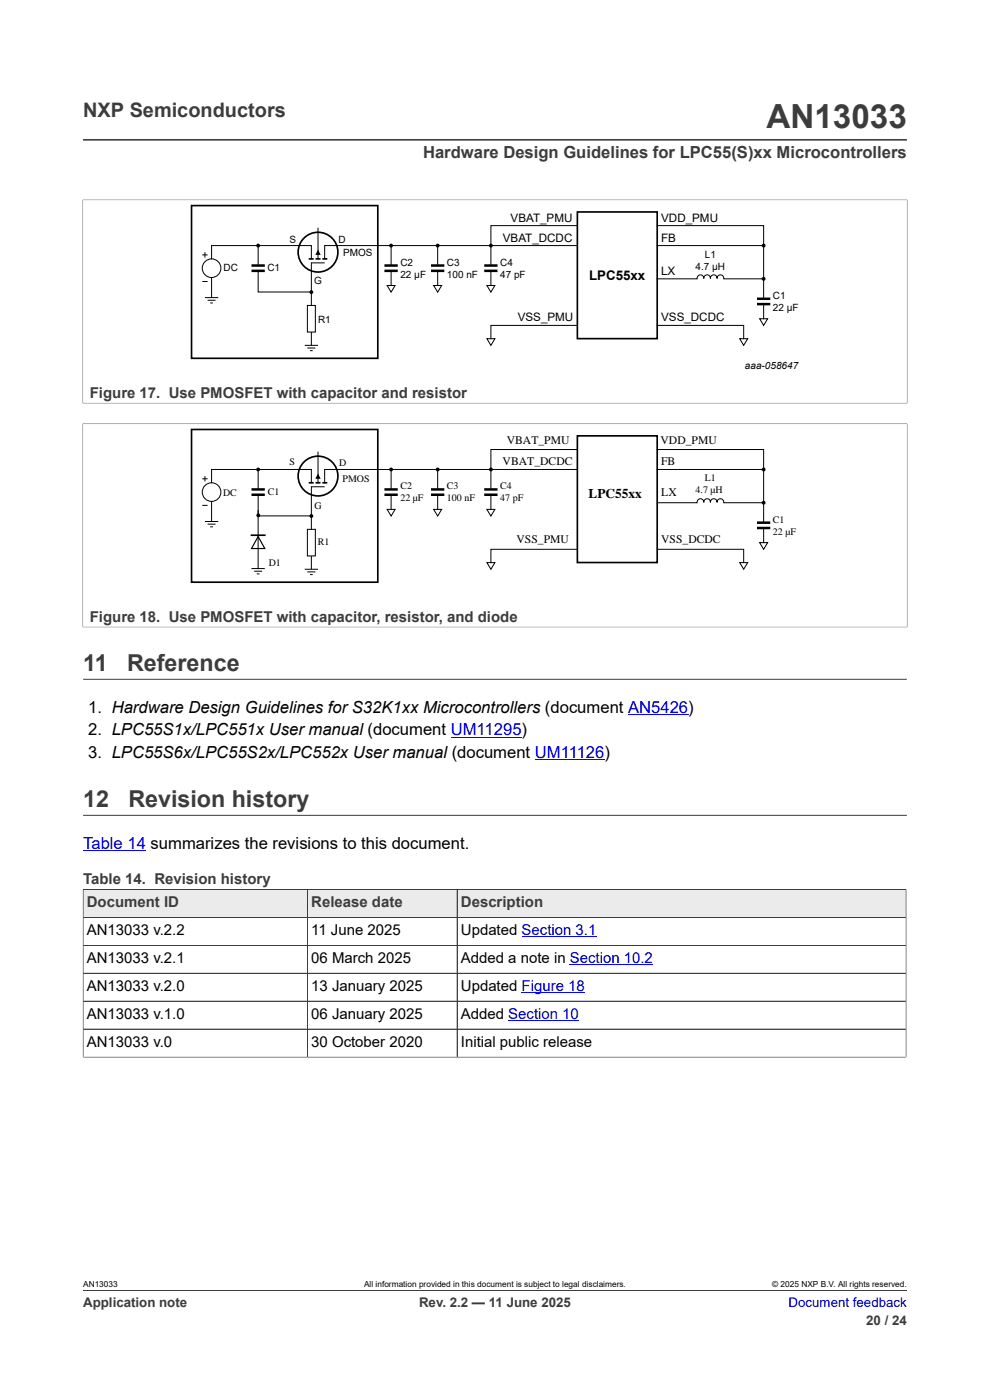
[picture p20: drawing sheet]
<svg xmlns="http://www.w3.org/2000/svg" width="210mm" height="297mm" viewBox="0 0 210 297" stroke-linecap="round" stroke-linejoin="round" font-family="sans-serif">
<defs><g id="words">
<text font-size="7.1" fill="#3c3c3c" x="162.6" y="27.2">AN13033</text>
<g font-size="4.9" fill="#3c3c3c">
<text x="17.6" y="142.3">11</text>
<text x="27" y="142.3">Reference</text>
<text x="17.6" y="171.2">12</text>
<text x="27.2" y="171.2">Revision history</text>
</g>
<text font-size="4.2" fill="#3c3c3c" x="17.6" y="24.8">NXP Semiconductors</text>
<text font-size="3.5" fill="#3c3c3c" x="89.7" y="33.5">Hardware Design Guidelines for LPC55(S)xx Microcontrollers</text>
<g font-size="3.5">
<text x="18.7" y="151.2">1. Hardware Design Guidelines for S32K1xx Microcontrollers (document AN5426)</text>
<text x="18.7" y="156">2. LPC55S1x/LPC551x User manual (document UM11295)</text>
<text x="18.7" y="160.8">3. LPC55S6x/LPC55S2x/LPC552x User manual (document UM11126)</text>
</g>
<text font-size="3.5" fill="#00f" x="17.6" y="180.1">Table 14 summarizes the revisions to this document.</text>
<g font-size="3.2" fill="#3c3c3c">
<text x="19" y="84.4">Figure 17. Use PMOSFET with capacitor and resistor</text>
<text x="19" y="131.9">Figure 18. Use PMOSFET with capacitor, resistor, and diode</text>
<text x="17.6" y="187.5">Table 14. Revision history</text>
<text x="18.4" y="192.5">Document ID</text>
<text x="66" y="192.5">Release date</text>
<text x="97.8" y="192.5">Description</text>
</g>
<g font-size="3.2">
<text x="18.4" y="198.4">AN13033 v.2.2</text>
<text x="66" y="198.4">11 June 2025</text>
<text x="97.8" y="198.4">Updated Section 3.1</text>
<text x="18.4" y="204.3">AN13033 v.2.1</text>
<text x="66" y="204.3">06 March 2025</text>
<text x="97.8" y="204.3">Added a note in Section 10.2</text>
<text x="18.4" y="210.3">AN13033 v.2.0</text>
<text x="66" y="210.3">13 January 2025</text>
<text x="97.8" y="210.3">Updated Figure 18</text>
<text x="18.4" y="216.2">AN13033 v.1.0</text>
<text x="66" y="216.2">06 January 2025</text>
<text x="97.8" y="216.2">Added Section 10</text>
<text x="18.4" y="222.1">AN13033 v.0</text>
<text x="66" y="222.1">30 October 2020</text>
<text x="97.8" y="222.1">Initial public release</text>
</g>
<g font-size="2.8">
<text x="125" y="59.4">LPC55xx</text>
<text x="124.8" y="105.6">LPC55xx</text>
</g>
<g font-size="2.8" fill="#3c3c3c">
<text x="17.6" y="277.3">Application note</text>
<text x="88.9" y="277.3">Rev. 2.2 — 11 June 2025</text>
<text x="183.7" y="281">20 / 24</text>
</g>
<text font-size="2.8" fill="#00f" x="167.3" y="277.3">Document feedback</text>
<g font-size="2.5">
<text x="108.3" y="47">VBAT_PMU</text>
<text x="140.3" y="47">VDD_PMU</text>
<text x="106.7" y="51.3">VBAT_DCDC</text>
<text x="140.3" y="51.3">FB</text>
<text x="140.3" y="58.3">LX</text>
<text x="109.8" y="68.2">VSS_PMU</text>
<text x="140.3" y="68.2">VSS_DCDC</text>
<text x="107.5" y="94.1">VBAT_PMU</text>
<text x="140.1" y="94.3">VDD_PMU</text>
<text x="106.6" y="98.7">VBAT_DCDC</text>
<text x="140.2" y="98.6">FB</text>
<text x="140.3" y="105.2">LX</text>
<text x="109.6" y="115.3">VSS_PMU</text>
<text x="140.3" y="115.3">VSS_DCDC</text>
</g>
<g font-size="2.1">
<text x="61.4" y="51.5">S</text>
<text x="71.8" y="51.5">D</text>
<text x="47.4" y="57.5">DC</text>
<text x="56.7" y="57.5">C1</text>
<text x="72.8" y="54.3">PMOS</text>
<text x="84.9" y="56.3">C2</text>
<text x="84.9" y="58.9">22 μF</text>
<text x="94.8" y="56.3">C3</text>
<text x="94.8" y="58.9">100 nF</text>
<text x="106.1" y="56.3">C4</text>
<text x="106.1" y="58.9">47 pF</text>
<text x="147.6" y="57.2">4.7 μH</text>
<text x="149.5" y="54.6">L1</text>
<text x="66.6" y="60.3">G</text>
<text x="164" y="63.4">C1</text>
<text x="164" y="65.9">22 μF</text>
<text x="67.5" y="68.5">R1</text>
<text x="158" y="78.3">aaa-058647</text>
<text x="61.4" y="98.6">S</text>
<text x="72" y="98.8">D</text>
<text x="47.3" y="105.2">DC</text>
<text x="56.8" y="105">C1</text>
<text x="66.7" y="107.9">G</text>
<text x="72.7" y="102.3">PMOS</text>
<text x="84.9" y="103.8">C2</text>
<text x="84.9" y="106.4">22 µF</text>
<text x="94.8" y="103.8">C3</text>
<text x="94.8" y="106.4">100 nF</text>
<text x="106.1" y="103.8">C4</text>
<text x="106.1" y="106.4">47 pF</text>
<text x="147.6" y="104.7">4.7 µH</text>
<text x="149.5" y="102.1">L1</text>
<text x="164" y="110.9">C1</text>
<text x="164" y="113.4">22 µF</text>
<text x="67.4" y="115.7">R1</text>
<text x="57" y="120">D1</text>
</g>
<g font-size="1.8">
<text x="17.6" y="273.1">AN13033</text>
<text x="77.2" y="273.1">All information provided in this document is subject to legal disclaimers.</text>
<text x="163.8" y="273.1">© 2025 NXP B.V. All rights reserved.</text>
</g>
</g></defs>
<path d="M17.6 29.7h174.8M17.5 42.4h175M17.6 42.3v43.3M192.4 42.3v43.3M17.5 85.5h175M17.5 89.9h175M17.6 89.8v43.3M192.4 89.8v43.3M17.5 133h175M17.6 144.1h174.8M17.6 173h174.8M17.6 188.7h174.6" fill="none" stroke="#3c3c3c" stroke-width=".21"/>
<g fill="none" stroke="#000" stroke-width=".21">
<path d="M42.9 59.7h1.1M42.9 54.1h1.1M43.5 53.5v1.1M44.9 54.9v-2.8h21.1v2.8M44.9 58.9v4.2M54.8 57.5v4.4h11.2M54.8 52.1v4.2M67.5 48.4v6.5M68.9 55.8h-2.9v9M83 52.1v4.2M83 57.5v3.1M92.8 52.1v4.2"/>
<path d="M92.8 57.5v3.1M104.1 57.5v3.1M122.5 47.9h-18.4v8.4M122.5 52.1h-53.6v2.8M139.4 47.9h22.6v15.5M139.4 59.2h8.5a.71 .71 0 0 1 .6-.9 .71 .71 0 0 1 .8 .7 .71 .71 0 0 1 .7-.7 .71 .71 0 0 1 .7 .7 .71 .71 0 0 1 .7-.7 .71 .71 0 0 1 .7 .7 .71 .71 0 0 1 .8-.7 .71 .71 0 0 1 .6 .9h8.5M139.4 52.1h22.6M149.3 58.9v.3M150.7 58.9v.3M152.1 58.9v.3M43.5 63.1h2.8M44 63.7h1.7"/>
<path d="M44.6 64.3h.6M64.6 73.3h2.9M65.2 64.8h1.7v5.6h-1.7zM65.2 73.8h1.7M65.8 74.4h.5M66 70.4v2.9M82.1 60.6h1.7l-.8 1.4zM92 60.6h1.7l-.9 1.4zM103.3 71.9h1.7l-.9 1.4zM103.3 60.6h1.7l-.9 1.4zM122.5 69h-18.4v2.9M139.4 69h18.4v2.9"/>
<path d="M156.9 71.9h1.7l-.8 1.4zM161.1 67.6h1.7l-.8 1.4zM162 64.5v3.1M54.8 99.6v4.2M67.5 95.9v6.5M83 99.6v4.2M92.8 99.6v4.2M122.5 95.4h-18.4v8.4M122.5 99.6h-53.6v2.8M139.4 95.4h22.6v15.5M139.4 99.6h22.6M42.9 107.2h1.1"/>
<path d="M42.9 101.6h1.1M43.5 101v1.1M43.5 110.6h2.8M44 111.2h1.7M44.6 111.8h.6M44.9 102.4v-2.8h21.1v2.8M44.9 106.4v4.2M54.8 108.3v12.3M54.8 105v4.4h11.2M65.2 112.3h1.7v5.6h-1.7zM66 117.9v2.9M68.9 103.3h-2.9v9"/>
<path d="M82.1 108.1h1.7l-.8 1.4zM83 105v3.1M92 108.1h1.7l-.9 1.4zM92.8 105v3.1M103.3 119.4h1.7l-.9 1.4zM103.3 108.1h1.7l-.9 1.4zM104.1 105v3.1M122.5 116.5h-18.4v2.9M139.4 116.5h18.4v2.9M139.4 106.7h8.5a.71 .71 0 0 1 .6-.9 .71 .71 0 0 1 .8 .7 .71 .71 0 0 1 .7-.7 .71 .71 0 0 1 .7 .7 .71 .71 0 0 1 .7-.7 .71 .71 0 0 1 .7 .7 .71 .71 0 0 1 .8-.7 .71 .71 0 0 1 .6 .9h8.5M149.3 106.4v.3M150.7 106.4v.3"/>
<path d="M152.1 106.4v.3M156.9 119.4h1.7l-.8 1.4zM161.1 115.1h1.7l-.8 1.4zM162 112v3.1M53.3 120.6h2.9M53.9 121.2h1.7M54.5 121.7h.5M64.6 120.8h2.9M65.2 121.3h1.7M65.8 121.9h.5"/>
<circle cx="44.9" cy="56.9" r="1.98"/>
<circle cx="44.9" cy="104.4" r="1.98"/>
</g>
<g fill="none" stroke="#000" stroke-width=".53">
<path d="M53.3 56.3h2.9M53.3 57.5h2.9M81.6 56.3h2.8M81.6 57.5h2.8M91.4 56.3h2.9M91.4 57.5h2.9M102.7 56.3h2.8M102.7 57.5h2.8M160.6 63.4h2.8M160.6 64.5h2.8M53.3 103.8h2.9M53.3 105h2.9"/>
<path d="M81.6 103.8h2.8M81.6 105h2.8M91.4 103.8h2.9M91.4 105h2.9M102.7 103.8h2.8M102.7 105h2.8M160.6 110.9h2.8M160.6 112h2.8"/>
</g>
<g fill="none" stroke="#000" stroke-width=".35">
<path d="M40.6 43.6h39.5v32.4h-39.5zM65.5 54.9h1M66.9 54.9h1.1M68.4 54.9h1M122.5 45h16.9v26.8h-16.9zM40.6 91.1h39.5v32.4h-39.5zM122.5 92.5h16.9v26.8h-16.9zM53.3 113.5h2.9M65.5 102.4h1M66.9 102.4h1.1M68.4 102.4h1"/>
<circle cx="67.5" cy="53.5" r="4.2"/>
<circle cx="67.5" cy="101" r="4.2"/>
</g>
<g fill="#000">
<path d="M67.5 52.9l.5 1.2h-1.1zM67.5 100.4l.5 1.2h-1.1z"/>
<circle cx="54.8" cy="52.1" r=".28"/>
<circle cx="83" cy="52.1" r=".28"/>
<circle cx="92.8" cy="52.1" r=".28"/>
<circle cx="104.1" cy="52.1" r=".28"/>
<circle cx="162" cy="52.1" r=".28"/>
<circle cx="162" cy="59.2" r=".28"/>
<circle cx="66" cy="62" r=".28"/>
<circle cx="54.8" cy="99.6" r=".28"/>
<circle cx="83" cy="99.6" r=".28"/>
<circle cx="92.8" cy="99.6" r=".28"/>
<circle cx="104.1" cy="99.6" r=".28"/>
<circle cx="162" cy="99.6" r=".28"/>
<circle cx="54.8" cy="109.3" r=".28"/>
<circle cx="66" cy="109.5" r=".28"/>
<circle cx="162" cy="106.7" r=".28"/>
</g>
<g fill="none" stroke="#000" stroke-width=".25">
<path d="M54.8 113.8l1.4 2.6h-2.9z"/>
<circle cx="54.8" cy="52.1" r=".28"/>
<circle cx="83" cy="52.1" r=".28"/>
<circle cx="92.8" cy="52.1" r=".28"/>
<circle cx="104.1" cy="52.1" r=".28"/>
<circle cx="162" cy="52.1" r=".28"/>
<circle cx="162" cy="59.2" r=".28"/>
<circle cx="66" cy="62" r=".28"/>
<circle cx="54.8" cy="99.6" r=".28"/>
<circle cx="83" cy="99.6" r=".28"/>
<circle cx="92.8" cy="99.6" r=".28"/>
<circle cx="104.1" cy="99.6" r=".28"/>
<circle cx="162" cy="99.6" r=".28"/>
<circle cx="54.8" cy="109.3" r=".28"/>
<circle cx="66" cy="109.5" r=".28"/>
<circle cx="162" cy="106.7" r=".28"/>
</g>
<path d="M95.6 156.4h15.1M133.2 151.6h12.8M113.5 161.1h14.7M17.6 180.5h13.4" fill="none" stroke="#00f" stroke-width=".21"/>
<path d="M17.7 188.8h47.5v5.8h-47.5z" fill="#ebebeb"/>
<path d="M17.6 188.7h47.7v5.9h-47.7z" fill="none" stroke="#3c3c3c" stroke-width=".21"/>
<path d="M65.3 188.8h31.6v5.8h-31.6z" fill="#ebebeb"/>
<path d="M65.3 188.7h31.7v5.9h-31.7z" fill="none" stroke="#3c3c3c" stroke-width=".21"/>
<path d="M97.1 188.8h95v5.8h-95z" fill="#ebebeb"/>
<path d="M17.6 188.7h174.6v35.6M17.6 194.6h174.6M17.6 188.8v35.5M65.3 188.8v35.5M97 188.7v35.6M17.6 200.6h174.6M17.6 212.4h174.6M192.2 206.5h-174.6M192.2 218.3h-174.6M17.6 224.3h174.7M17.6 273.8h174.8" fill="none" stroke="#3c3c3c" stroke-width=".21"/>
<path d="M110.6 198.7h15.9M107.8 216.5h15M110.6 210.6h13.4M120.9 204.7h17.6" fill="none" stroke="#00f" stroke-width=".21"/>
<use href="#words"/>
</svg>
